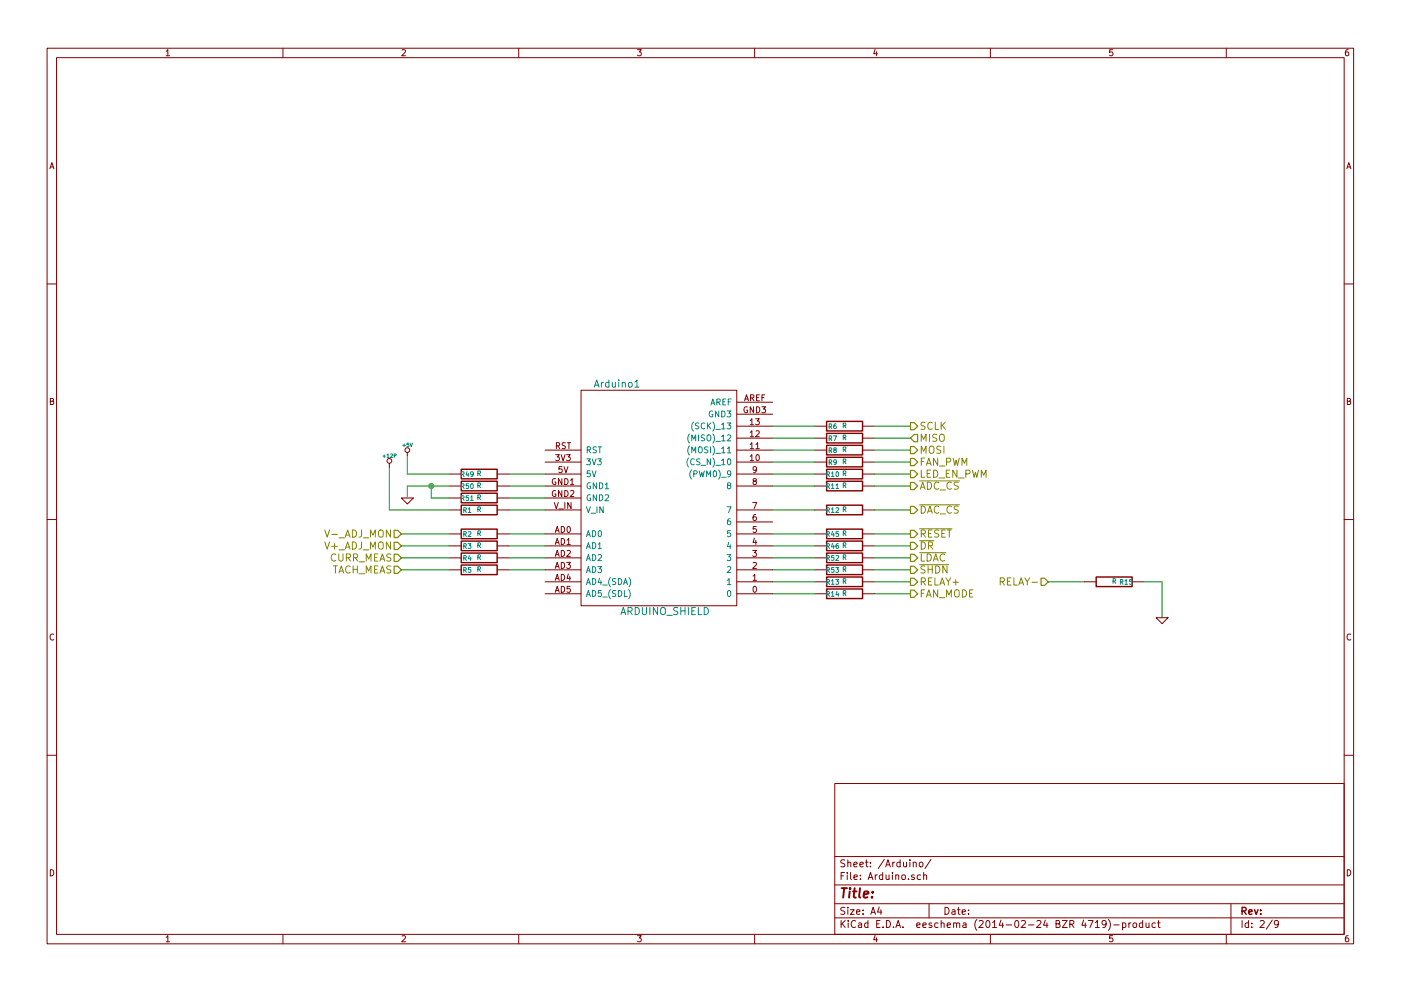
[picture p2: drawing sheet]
<svg xmlns="http://www.w3.org/2000/svg" width="297mm" height="210mm" viewBox="0 0 297 210" stroke-linecap="round" stroke-linejoin="round" font-family="sans-serif">
<g fill="none" stroke="#840000" stroke-width=".21">
<path d="M10 10.2h277v190h-277zM12 12.2h273v186h-273zM35.2 10.9l.4-.4v1.3M35.2 11.8h.8M60 10.2v2M85.2 10.6l.5-.1 .3 .4-.8 .9h.8M110 10.2v2M135.2 10.5h.8l-.5 .5 .3 .1 .2 .2-.1 .4-.2 .1-.5-.1M160 10.2v2M185.5 10.5l-.3 .9h.8M185.9 11v.8M210 10.2v2"/>
<path d="M235.9 10.5h-.6l-.1 .6h.6l.2 .5-.3 .2-.5-.1M260 10.2v2M285.9 10.5l-.4 .1-.2 .2-.1 .8 .3 .2 .4-.1 .1-.4-.1-.2-.4-.1-.3 .3M10.6 35.8l.4-1.3 .4 1.3M10.7 35.4h.6M285.5 35.8l.5-1.3 .4 1.3M285.7 35.4h.6M10 60.2h2M285 60.2h2M10.7 85.1h.5l.1-.5-.6-.1v1.3h.5l.2-.4-.3-.3M82.5 98.3v1M86.4 96v.8"/>
<path d="M115.6 98h7.6M115.6 95.5h7.6M117.8 96.5h.8l-.4 .4 .3 .1v.6l-.1 .1-.6-.1M118 94.6l.6-.1v-.5l-.6-.1v1.3M118.3 94.6l.4 .6M119 96.5l.4 1.2 .4-1.2M119.2 99h-.7v.6h.7v.5l-.2 .2-.5-.2M119.6 99l.4 1.3 .4-1.3M119.9 94h-.6l-.1 .4a.54 .54 0 0 1 .6 .7l-.1 .1-.5-.1M120.1 96.5h.8l-.4 .4 .4 .1v.6l-.2 .1-.6-.1M120.3 93.9h.7M120.6 93.9v1.3"/>
<path d="M123.2 82.8h33v45.7h-33zM156.2 98h7.6M156.2 95.5h7.6M156.2 93h7.6M156.2 90.4h7.6M156.2 87.9h7.6M156.2 85.3h7.6M157.9 85l.4-1.2 .4 1.2M158 84.7h.6M158.4 86.4a.59 .59 0 0 0-.7 .5 .59 .59 0 0 0 .7 .6l.1-.5h-.2M159.1 96.8l.3-.3v1.2M159.1 94.3l.3-.4v1.3"/>
<path d="M159.1 91.7l.3-.3v1.3M159.1 89.2l.3-.4v1.3M159.1 97.7h.7M159.1 95.2h.7M159.1 92.7h.7M159.1 90.1h.7M159.1 84.4l.6-.1 .1-.4-.7-.1v1.2M159.4 84.4l.4 .6M159.8 86.3v1.3l-.7-1.3v1.3M160.2 88.8h.8l-.4 .5 .3 .1v.6l-.1 .1-.6-.1M160.3 94.3l.3-.4v1.3M160.3 91.5l.5-.1 .2 .3-.8 1h.8"/>
<path d="M160.3 95.2h.7M160.4 99.5l-.3 .3-.3-.1-.1-.6 .4-.1 .3 .2-.1 .8-.3 .3h-.2M160.4 96.6l.2-.1a.67 .67 0 0 1 .4 .6 .67 .67 0 0 1-.4 .6l-.3-.4zM160.4 86.3a.64 .64 0 0 1 .7 .6 .64 .64 0 0 1-.7 .7zM160.4 84.3h.4M161 83.8h-.6v1.2h.6M161.5 86.3h.8l-.4 .5 .4 .1v.5l-.2 .2-.6-.2M161.5 84.3h.5M162.2 83.8h-.7v1.2M172.7 98h2.6M172.7 95.5h2.6M172.7 93h2.6"/>
<path d="M172.7 90.4h2.6M182.9 98h2.5M182.9 95.5h2.5M182.9 93h2.5M182.9 90.4h2.5M285.6 85.1h.6l.1-.5-.7-.1v1.3h.6l.2-.4-.3-.3M10 110.2h2M85.1 105.7h2.5l-1.2 1.2zM95.2 118.4h2.6M95.2 115.8h2.6M95.2 113.3h2.6M95.2 108.2h2.6"/>
<path d="M95.2 103.1h2.6M95.2 100.6h2.6M95.2 105.7h2.6M105.4 118.4h2.5M105.4 115.8h2.5M105.4 113.3h2.5M105.4 108.2h2.5M105.4 103.1h2.5M105.4 100.6h2.5M105.4 105.7h2.5M115.6 118.4h7.6M115.6 115.8h7.6"/>
<path d="M115.6 113.3h7.6M115.6 108.2h7.6M115.6 103.1h7.6M115.6 100.6h7.6M115.6 105.7h7.6M117.5 106.6l.4 1.3 .5-1.3M117.7 113l.4-1.3 .5 1.3M117.7 115.5l.4-1.3 .5 1.3M117.7 118.1l.4-1.3 .5 1.3M117.8 101.6a.59 .59 0 0 0-.7 .6 .59 .59 0 0 0 .7 .5l.1-.4h-.3M117.8 104.1a.59 .59 0 0 0-.7 .6 .59 .59 0 0 0 .7 .6l.1-.5h-.3M117.9 112.6h.5"/>
<path d="M117.9 115.1h.5M117.9 117.7h.5M118.5 108h1M119 111.7a.64 .64 0 0 1 .7 .6 .64 .64 0 0 1-.7 .7zM119 114.2a.64 .64 0 0 1 .7 .7 .64 .64 0 0 1-.7 .6zM119 116.8a.64 .64 0 0 1 .7 .6 .64 .64 0 0 1-.7 .7zM119 119.3a.64 .64 0 0 1 .7 .7 .64 .64 0 0 1-.7 .6zM119.1 101.5v1.3l-.7-1.3v1.3M119.1 104.1v1.3l-.7-1.3v1.3M119.7 101.5a.64 .64 0 0 1 .8 .7 .64 .64 0 0 1-.8 .6zM119.7 104.1a.64 .64 0 0 1 .8 .6 .64 .64 0 0 1-.8 .7zM119.8 106.6v1.3"/>
<path d="M120.1 119.3h.8l-.4 .5 .4 .1v.6l-.2 .1-.6-.1M120.2 114.6l.4-.4v1.3M120.2 116.9l.5-.1 .2 .3-.8 1h.8M120.2 115.5h.7M120.3 111.8l.2-.1a.67 .67 0 0 1 .4 .6 .67 .67 0 0 1-.4 .7l-.3-.5zM121 101.9l.3-.4v1.3M121 104.2l.4-.1 .3 .3-.8 1h.8M121 102.8h.7M121.1 106.6v1.3l-.7-1.3v1.3M156.2 118.4h7.6M156.2 115.8h7.6M156.2 113.3h7.6"/>
<path d="M156.2 110.7h7.6M156.2 108.2h7.6M156.2 103.1h7.6M156.2 100.6h7.6M159.6 116.8h.8l-.5 .5 .4 .1v.5l-.2 .2-.5-.2M159.6 106.6h.8l-.5 1.3M159.7 119.4l.4-.1 .3 .4-.8 .9h.8M159.9 102.1l-.2-.3 .1-.2h.5v.3l-.5 .2-.1 .2v.4l.2 .1h.2l.3-.2-.1-.4-.2-.1M159.9 114.2l-.2 .9h.7M160.2 109.2h-.3l-.2 .3v.7l.2 .2 .4-.1-.1-.6-.3-.1-.2 .3M160.2 114.6v.9M160.3 111.7h-.6v.6h.6v.5l-.2 .2-.4-.2"/>
<path d="M172.7 118.4h2.6M172.7 115.8h2.6M172.7 113.3h2.6M172.7 108.2h2.6M172.7 103.1h2.6M172.7 100.6h2.6M182.9 118.4h2.5M182.9 115.8h2.5M182.9 113.3h2.5M182.9 108.2h2.5M182.9 103.1h2.5M182.9 100.6h2.5"/>
<path d="M285 110.2h2M11.4 134.6a.58 .58 0 0 0-.8 .5 .58 .58 0 0 0 .8 .6M95.2 120.9h2.6M105.4 120.9h2.5M115.6 126h7.6M115.6 123.4h7.6M115.6 120.9h7.6M117.7 120.6l.4-1.3 .5 1.3M117.7 123.1l.4-1.2 .5 1.2M117.7 125.7l.4-1.3 .5 1.3M117.9 120.2h.5M117.9 122.8h.5"/>
<path d="M117.9 125.3h.5M119 121.9a.64 .64 0 0 1 .7 .6 .64 .64 0 0 1-.7 .6zM119 124.4a.64 .64 0 0 1 .7 .6 .64 .64 0 0 1-.7 .7zM120.5 121.8l-.3 .9h.8M120.8 122.3v.8M120.9 124.4h-.6l-.1 .6h.7v.5l-.2 .2-.5-.2M156.2 126h7.6M156.2 123.4h7.6M156.2 120.9h7.6M159.7 122.2l.3-.3v1.2M159.7 123.1h.7M159.8 124.5l.1-.1a.67 .67 0 0 1 .5 .6 .67 .67 0 0 1-.5 .7l-.2-.5z"/>
<path d="M172.7 126h2.6M172.7 123.4h2.6M172.7 120.9h2.6M182.9 126h2.5M182.9 123.4h2.5M182.9 120.9h2.5M229.9 123.4h2.5M240 123.4h2.6M245.1 131.1h2.5l-1.2 1.2zM286.4 134.6a.58 .58 0 0 0-.8 .5 .58 .58 0 0 0 .8 .6M10 160.2h2M177 166.2h108v32h-108z"/>
<path d="M285 160.2h2M10.7 184.5a.65 .65 0 0 1 .7 .7 .65 .65 0 0 1-.7 .6zM35.2 198.9l.4-.4v1.3M35.2 199.8h.8M60 198.2v2M85.2 198.6l.5-.1 .3 .4-.8 .9h.8M110 198.2v2M135.2 198.5h.8l-.5 .5 .3 .1 .2 .2-.1 .4-.2 .1-.5-.1M160 198.2v2M177 194.7h108M177 191.7h108M177 187.8h108"/>
<path d="M177 181.7h108M178.3 195.3v1.5M178.3 185.8h.5M178.5 195.9l.7 .9M179 185.1h-.7v1.5M179.1 192.6l-.6-.1-.2 .3v.3l.7 .3v.5l-.2 .1-.5-.1M179.1 182.5l-.6-.1-.2 .3v.3l.7 .4v.4l-.2 .1-.5-.1M179.2 195.3l-.9 .9M179.6 185.1v.2M179.6 185.6v1M179.8 192.5v.2M179.8 183.1l.2-.2 .3 .1 .1 .9"/>
<path d="M179.8 182.4v1.5M179.8 193v1M179.8 195.3v.1M179.8 195.8v1M180.3 193h.8l-.8 1h.8M180.3 185.1v1.3l.2 .2M181 183.4l.7-.1v-.3l-.4-.1-.3 .2 .1 .7h.6M181.1 186.1l.7-.1-.1-.3-.4-.1-.2 .2v.7h.6M181.4 195.4a.71 .71 0 0 0-1 .5 .71 .71 0 0 0 .7 .9l.3-.1M181.6 193.5l.7-.1v-.3l-.5-.1-.2 .2 .1 .7h.6M182 195.9h.6l.1 .9M182.3 183.4l.7-.1v-.3l-.5-.1-.2 .2 .1 .7h.6"/>
<path d="M182.4 186.5v.1M182.4 185.7v.1M182.7 196.2l-.7 .2 .2 .4 .5-.1M183 193.9v.1M183 193.1v.1M183.5 182.9h.5M183.7 182.4v1.3l.3 .2M184 195.9l-.4-.1-.3 .3 .1 .6 .2 .1 .4-.1M184 195.3v1.5M184.1 186.6l.5-1.5 .5 1.5M184.2 186.2h.7M184.6 183.8v.1"/>
<path d="M184.6 183v.1M184.6 194l.5-1.5 .5 1.5M184.8 193.6h.7M185.5 198.4l-.3 1h.8M185.6 185.6v1M185.9 199v.8M185.9 196h.5M186 185.6l-.4 .3M186.4 192.4l-.3 1.1h.9M186.6 195.3h-.7v1.5h.7M186.8 193v1M187.1 185.7l-.4-.1-.3 .3 .1 .6 .2 .1 .4-.1"/>
<path d="M187.1 185.1v1.5M187.2 196.7v.1M187.5 182.3l-1.3 2M187.8 183.9l.5-1.5 .5 1.5M187.9 185.6v.9l.4 .1 .2-.1M187.9 183.5h.7M187.9 195.3a.76 .76 0 0 1 .9 .7 .76 .76 0 0 1-.9 .8zM188.5 185.6v1M189.2 185.1v.2M189.2 185.6v1M189.3 182.9v1M189.4 196.7v.1"/>
<path d="M189.7 182.9l-.4 .3M189.9 185.7l.2-.1 .4 .1 .1 .9M189.9 185.6v1M189.9 196.8l.5-1.5 .5 1.5M190.1 196.4h.7M190.9 183l-.5-.1-.3 .3 .1 .6 .2 .1 .5-.1M190.9 182.4v1.5M191.3 185.7l.2-.1 .4 .1 .1 .6-.2 .2-.3 .1-.2-.1zM191.4 196.7v.1M191.6 182.9v.9l.4 .1 .2-.1M192.2 182.9v1M192.6 186.5v.1"/>
<path d="M192.9 182.4v.2M192.9 182.9v1M193.6 183.1l.2-.2 .4 .1 .1 .9M193.6 182.9v1M193.8 185.7l-.3-.1-.3 .2 .1 .2 .5 .2v.3h-.6M194.4 196.3l.7-.1-.1-.3-.4-.1-.2 .2v.7h.6M195 183.1l.2-.2 .4 .2 .1 .5-.1 .2-.4 .1-.2-.1zM195.2 185.7l-.5-.1-.2 .3v.6l.2 .1 .5-.1M195.7 196.3l.7-.1-.1-.3-.4-.1-.2 .2v.7h.6M195.8 185.7l.2-.1 .4 .1 .1 .9M195.8 185.1v1.5M197 191.7v3"/>
<path d="M197.4 182.3l-1.3 2M197.5 195.9l-.3-.1-.2 .2v.2l.5 .2v.3h-.5M198.9 195.9l-.4-.1-.3 .3v.6l.3 .1 .4-.1M199.5 195.9l.2-.1 .4 .1 .1 .9M199.5 195.3v1.5M200.4 192.5a.76 .76 0 0 1 .8 .8 .76 .76 0 0 1-.8 .7zM200.8 196.3l.7-.1v-.3l-.5-.1-.2 .2 .1 .7h.6M201.9 193.1h.5l.1 .9M202.2 195.9l.2-.1 .4 .1v.9M202.2 195.8v1M202.5 193.4l-.7 .2 .2 .4 .5-.1M202.8 196l.2-.2 .4 .1 .1 .9"/>
<path d="M203 193h.6M203.2 192.5v1.3l.4 .2M204 193.5l.7-.1-.1-.3-.4-.1-.2 .2 .1 .7h.5M204.2 195.9h.6v.9M204.8 196.2l-.7 .2 .2 .4 .5-.1M205.4 193.9v.1M205.4 193.1v.1M207.1 195.1a1.71 1.71 0 0 0 0 2.3M207.6 195.4l.6-.1 .3 .4-1 1.1h1M209.2 195.4l.2-.1a.8 .8 0 0 1 .5 .7 .8 .8 0 0 1-.5 .8l-.4-.6zM210 198.2v2M210.4 195.7l.5-.4v1.5"/>
<path d="M210.4 196.8h.9M212.2 195.2l-.3 1.1h.9M212.6 195.8v1M213.4 196.2h1.1M215.3 195.4l.2-.1a.8 .8 0 0 1 .5 .7 .8 .8 0 0 1-.5 .8l-.4-.6zM216.6 195.4l.5-.1 .3 .4-.9 1.1h.9M218.1 196.2h1.1M219.8 195.4l.6-.1 .3 .4-.9 1.1h.9M221.6 195.2l-.3 1.1h.9M222 195.8v1M223.9 196l.7-.1v-.5l-.2-.1h-.5v1.5h.6l.2-.1 .1-.4-.4-.3M225.2 195.3h1.1l-1.1 1.5h1.1"/>
<path d="M226.8 196.1l.7-.1 .2-.2-.1-.4-.2-.1h-.6v1.5M227.2 196.1l.5 .7M229.7 195.2l-.3 1.1h.9M230.1 195.8v1M230.7 195.3h1l-.6 1.5M232.2 195.7l.5-.4v1.5M232.2 196.8h.9M234.5 195.9l-.3 .3h-.3l-.2-.3v-.3l.2-.3h.3l.3 .3a1.01 1.01 0 0 1-.4 1.2h-.3M235 195.1a1.71 1.71 0 0 1 0 2.3M235.9 198.5h-.6l-.1 .6h.6l.2 .5-.3 .2-.5-.1M236.1 196.2h1.2M238 195.9l.4-.1 .3 .3-.1 .6h-.6"/>
<path d="M238 195.8v1.5M239.3 195.8v1M239.8 195.8l-.5 .3M240.3 195.9l.2-.1 .4 .1 .1 .6-.1 .2-.4 .1-.2-.1zM242.3 195.9l-.5-.1-.2 .3v.6l.2 .1 .5-.1M242.3 195.3v1.5M243 195.8l.1 .9 .3 .1 .2-.1M243.6 195.8v1M245 195.9l-.5-.1-.3 .3 .1 .6 .2 .1 .5-.1M245.4 195.8h.6M245.6 195.3v1.3l.4 .2M260 198.2v2"/>
<path d="M261 191.7v6.5M263.3 195.3v1.5M264.7 195.9l-.4-.1-.3 .3 .1 .6 .2 .1 .4-.1M264.7 195.3v1.5M265.4 196.7v.1M265.4 195.9v.1M267.2 195.4l.6-.1 .2 .4-.9 1.1h.9M269.7 195.2l-1.2 1.9M271 195.9l-.2 .3h-.3l-.3-.3v-.3l.3-.3h.3l.2 .3a1.01 1.01 0 0 1-.4 1.2h-.3M285.6 184.5a.65 .65 0 0 1 .8 .7 .65 .65 0 0 1-.8 .6zM285.9 198.5l-.4 .1-.2 .2-.1 .8 .3 .2 .4-.1 .1-.4-.1-.2-.4-.1-.3 .3"/>
<circle cx="82.6" cy="97.8" r=".51"/>
<circle cx="86.4" cy="95.5" r=".51"/>
</g>
<g fill="none" stroke="#840000" stroke-width=".3">
<path d="M97.8 99.6h7.6v2h-7.6zM175.3 97h7.6v2.1h-7.6zM175.3 94.5h7.6v2h-7.6zM175.3 91.9h7.6v2.1h-7.6zM175.3 89.4h7.6v2h-7.6zM175.3 99.6h7.6v2h-7.6zM97.8 119.9h7.6v2h-7.6zM97.8 117.3h7.6v2.1h-7.6zM97.8 114.8h7.6v2h-7.6zM97.8 112.3h7.6v2h-7.6zM97.8 107.2h7.6v2h-7.6zM97.8 104.6h7.6v2.1h-7.6z"/>
<path d="M97.8 102.1h7.6v2h-7.6zM175.3 107.2h7.6v2h-7.6zM175.3 102.1h7.6v2h-7.6zM175.3 112.3h7.6v2h-7.6zM175.3 114.8h7.6v2h-7.6zM175.3 119.9h7.6v2h-7.6zM175.3 117.3h7.6v2.1h-7.6zM175.3 122.4h7.6v2.1h-7.6zM175.3 125h7.6v2h-7.6zM232.4 122.4h7.6v2.1h-7.6zM263.3 193.3l.8-.1 .1-.2-.1-.3-.2-.2h-.6v1.5M263.7 193.3l.5 .7"/>
<path d="M264.8 193.5l.7-.1-.1-.3-.4-.1-.2 .2v.7h.6M266 193l.3 1 .4-1M267.3 193.9v.1M267.3 193.1v.1"/>
</g>
<path d="M178.4 188.4h1.2M179 188.4l-.2 2M180.2 189.1l-.2 1.3M180.2 188.4v.2l.1-.1-.1-.1v.2M180.8 189.1h.8M181.2 188.4l-.2 1.8 .1 .1 .4 .1M182.3 188.4l-.2 1.8 .3 .2M183.1 189.8l1-.2v-.4h-.8l-.2 1 .2 .2 .6-.1M184.9 190.3v.1M185 189.2v.2l-.1-.1 .1-.1v.2" fill="none" stroke="#840000" stroke-width=".41"/>
<g fill="none" stroke="#848400" stroke-width=".21">
<path d="M195.3 96.2v-1.5l.5 1.1 .5-1.1v1.5M195.3 93.6v-1.5l.5 1.1 .5-1.1v1.5M195.3 99.7v1.6h.8M195.3 97.9h.5M196.1 97.2h-.8v1.5M196.1 89.7l-.5-.1-.4 .3 .2 .3 .7 .3v.5l-.3 .1-.6-.1M196.4 98.7l.5-1.5 .5 1.5M196.5 98.3h.8M197.1 94.9a.5 .5 0 0 1 .6-.2 .5 .5 0 0 1 .3 .5v.8l-.3 .2a.53 .53 0 0 1-.7-.5zM197.1 92.1v1.5M197.3 99.7h-.7v1.6h.7M197.7 89.7a.72 .72 0 0 0-1.1 .5 .72 .72 0 0 0 .8 .9l.3-.1"/>
<path d="M197.9 99.7a.77 .77 0 0 1 .9 .8 .77 .77 0 0 1-.9 .8zM198.3 89.6v1.5h.7M198.6 92.2l-.6-.1-.2 .2v.4l.7 .3 .1 .4-.3 .2h-.6M198.8 97.2v1.5l-.9-1.5v1.5M199.2 98.9h1.1M199.3 92.3a.5 .5 0 0 1 .5-.2 .5 .5 0 0 1 .4 .5v.8l-.4 .2a.53 .53 0 0 1-.6-.5zM199.5 94.7h-.6l-.3 .3 .2 .3 .6 .3v.4l-.2 .2-.6-.1M199.5 89.6v1.5M199.8 90.2l.6 .9M200.1 94.7v1.5M200.4 89.6l-.9 .8M200.7 98l.7-.1 .2-.2-.1-.3-.2-.2h-.6v1.5"/>
<path d="M201.4 99.7h-.8v1.6h.8M202.1 97.2l.3 1.5 .3-1.1 .3 1.1 .4-1.5M202.9 99.7v1.6l-.9-1.6v1.6M204 98.7v-1.5l.5 1.1 .5-1.1v1.5M206.2 99.7l.3 1.6 .3-1.1 .3 1.1 .4-1.6M68.9 115l.5 1.5 .5-1.5M68.9 112.4l.5 1.6 .5-1.6M70.4 115.9h1.1M70.4 113.4h1.1M70.9 115.3v1.2M71.2 117.7a.72 .72 0 0 0-1 .5 .72 .72 0 0 0 .7 .8l.3-.1M71.8 117.5v1.3l.3 .2h.3l.3-.2v-1.3"/>
<path d="M71.9 116.7h1.2M71.9 114.1h1.2M73.2 116.5l.5-1.5 .5 1.5M73.2 114l.5-1.6 .5 1.6M73.3 116.1h.8M73.3 113.5h.8M73.4 118.3h.8l.1-.3-.1-.3-.2-.2h-.6v1.5M73.8 118.3l.5 .7M74.7 115a.77 .77 0 0 1 .9 .7 .77 .77 0 0 1-.9 .8zM74.7 112.4a.77 .77 0 0 1 .9 .8 .77 .77 0 0 1-.9 .8zM75 118.3h.7l.1-.3v-.3l-.3-.2h-.5v1.5M75.3 118.3l.5 .7"/>
<path d="M76.1 119.2h1.2M76.7 115l-.1 1.3-.5 .2M76.7 112.4l-.1 1.4-.5 .2M77 116.7h1.2M77 114.1h1.2M77.6 119v-1.5l.6 1.1 .5-1.1v1.5M78.6 116.5v-1.5l.5 1.1 .5-1.1v1.5M78.6 114v-1.6l.5 1.1 .5-1.1v1.6M79.4 118.3h.5M80.1 117.5h-.7v1.5h.7M80.3 115.2a.5 .5 0 0 1 .6-.2 .5 .5 0 0 1 .4 .5l-.1 .8-.3 .2a.53 .53 0 0 1-.7-.5zM80.3 112.7a.5 .5 0 0 1 .6-.3 .5 .5 0 0 1 .4 .5l-.1 .9-.3 .2a.53 .53 0 0 1-.7-.5z"/>
<path d="M80.6 119l.5-1.5 .5 1.5M80.7 118.6h.7M82.8 115v1.5l-.9-1.5v1.5M82.8 112.4v1.6l-.9-1.6v1.6M82.9 117.6l-.6-.1-.2 .2v.4l.6 .3 .2 .4-.3 .2h-.6M195 107.1h8.5M195 102h8.5M195 112.2h6.9M195 114.7h3M195 117.3h5.6M195 119.8h6.1M195.1 103.8l.5-1.5 .5 1.5"/>
<path d="M195.2 103.4h.8M195.3 107.4a.77 .77 0 0 1 .9 .7 .77 .77 0 0 1-.9 .8zM195.3 113.3l.8-.1 .1-.3-.1-.3-.2-.2h-.6v1.6M195.3 115a.77 .77 0 0 1 .9 .7 .77 .77 0 0 1-.9 .8zM195.3 117.5v1.5h.8M195.7 113.3l.5 .7M196.6 117.5a.77 .77 0 0 1 .9 .8 .77 .77 0 0 1-.9 .7zM196.6 100.5h.5M196.6 102.3a.77 .77 0 0 1 .9 .7 .77 .77 0 0 1-.9 .8zM196.6 108.9l.6-1.5 .5 1.5M196.8 108.5h.7M196.8 115.8l.8-.1 .1-.2v-.4l-.3-.1h-.6v1.5"/>
<path d="M196.8 113.2h.6M197.2 115.8l.5 .7M197.6 112.4h-.8v1.6h.8M197.9 119l.5-1.5 .5 1.5M198 118.6h.8M199 107.5a.72 .72 0 0 0-1 .5 .72 .72 0 0 0 .7 .9l.3-.2M199 102.4a.72 .72 0 0 0-1 .5 .72 .72 0 0 0 .7 .9l.3-.1M199 112.5l-.5-.1-.4 .3 .2 .4 .7 .3v.4l-.3 .2-.6-.1M199.1 101.4h1.2M199.3 109h1.2M199.3 104h1.2M199.7 113.2h.5"/>
<path d="M200.3 117.7a.72 .72 0 0 0-1 .5 .72 .72 0 0 0 .7 .8l.3-.1M200.4 112.4h-.7v1.6h.7M200.6 100.5h.5M200.8 112.4h.9M201.3 112.4v1.6M201.7 107.5a.72 .72 0 0 0-1 .5 .72 .72 0 0 0 .7 .9l.3-.2M201.7 102.4a.72 .72 0 0 0-1 .5 .72 .72 0 0 0 .7 .9l.3-.1M203.2 107.4h-.6l-.3 .3 .1 .3 .7 .3v.4l-.2 .2-.6-.1M203.2 102.4l-.6-.1-.3 .3 .1 .3 .7 .3v.5l-.2 .1-.6-.1M203.3 101.4h1.1M204.8 100.6l.7-.1 .2-.3-.1-.3-.2-.2h-.6v1.6M208.1 101.3v-1.6l.5 1.1 .5-1.1v1.6"/>
<path d="M70.7 120.1h.9M71.1 120.1v1.5M71.9 121.6l.5-1.5 .5 1.5M72 121.2h.7M74.2 120.2a.72 .72 0 0 0-1 .5 .72 .72 0 0 0 .7 .9l.3-.2M74.9 120.1v1.5M74.9 120.8h.9M75.8 120.1v1.5M76.1 121.7h1.2M77.6 121.6v-1.5l.6 1.1 .5-1.1v1.5M79.4 120.8h.5M80.1 120.1h-.7v1.5h.7"/>
<path d="M80.6 121.6l.5-1.5 .5 1.5M80.7 121.2h.7M82.9 120.1h-.6l-.3 .3 .1 .3 .7 .3v.4l-.2 .2-.6-.1M195.3 123.4l.8-.1 .1-.2-.1-.3-.2-.2h-.6v1.5M195.3 125.9h.5M195.7 123.4l.5 .7M196.1 125.1h-.8v1.6M196.1 120.1h-.5l-.4 .3 .2 .3 .7 .3v.4l-.3 .2-.6-.1M196.4 126.7l.5-1.6 .5 1.6M196.5 126.2h.8M196.8 120.8h.9M196.8 120.1v1.5"/>
<path d="M196.8 123.3h.6M197.6 122.6h-.8v1.5h.8M197.7 120.1v1.5M198.2 122.6v1.5h.8M198.4 120.1a.77 .77 0 0 1 .9 .7 .77 .77 0 0 1-.9 .8zM198.8 125.1v1.6l-.9-1.6v1.6M199.2 126.8h1.1M199.3 124.1l.5-1.5 .5 1.5M199.4 123.7h.7M200.6 122.6l.5 .8 .5-.8M200.7 126.7v-1.6l.5 1.1 .5-1.1v1.6M200.8 120.1v1.5l-.9-1.5v1.5"/>
<path d="M201.1 123.4v.7M202.1 123.5h1.1M202.4 125.4a.5 .5 0 0 1 .6-.3 .5 .5 0 0 1 .4 .5l-.1 .9-.3 .2a.53 .53 0 0 1-.6-.5zM202.6 123v1.1M204 125.1a.77 .77 0 0 1 .9 .8 .77 .77 0 0 1-.9 .8zM205.6 125.9h.5M206.3 125.1h-.7v1.6h.7M212.1 123.4l.7-.1 .2-.2-.1-.3-.3-.2h-.5v1.5M212.4 123.4l.6 .7M213.6 123.3h.5M214.3 122.6h-.7v1.5h.7M215 122.6v1.5h.7"/>
<path d="M216 124.1l.5-1.5 .5 1.5M216.1 123.7h.8M217.3 122.6l.5 .8 .5-.8M217.8 123.4v.7M218.8 123.5h1.2"/>
</g>
<g fill="none" stroke="#848400" stroke-width=".25">
<path d="M193 94.7h.8l.8 .8-.8 .8h-.8zM193 89.7h.8l.8 .7-.8 .8h-.8zM193 99.8h.8l.8 .8-.8 .7h-.8zM193 97.3h.8l.8 .7-.8 .8h-.8zM193.8 92.2h.8v1.5h-.8l-.8-.7zM83.6 117.6h.7l.8 .8-.8 .7h-.7zM83.6 115.1h.7l.8 .7-.8 .8h-.7zM83.6 112.5h.7l.8 .8-.8 .7h-.7zM193 107.4h.8l.8 .8-.8 .8h-.8zM193 102.4h.8l.8 .7-.8 .8h-.8zM193 112.5h.8l.8 .8-.8 .7h-.8zM193 115.1h.8l.8 .7-.8 .8h-.8z"/>
<path d="M193 117.6h.8l.8 .8-.8 .7h-.8zM83.6 120.1h.7l.8 .8-.8 .8h-.7zM193 122.7h.8l.8 .7-.8 .8h-.8zM193 125.2h.8l.8 .8-.8 .7h-.8zM193 120.1h.8l.8 .8-.8 .8h-.8zM220.7 122.7h.8l.7 .7-.7 .8h-.8z"/>
</g>
<g fill="none" stroke="#008484" stroke-width=".21">
<path d="M81.2 96.8h.5M81.5 96.5v.6M82.1 96.5l.2-.2v.8M82.1 97.1h.4M82.8 96.4l.4-.1v.2l-.4 .6h.4M83.6 96.7h.3l.1-.3-.4-.1v.8M85.4 94.5h.6M85.7 94.2v.6M86.7 94h-.4v.4l.3-.1 .1 .3-.1 .2-.3-.1M86.9 94l.3 .8 .3-.8M124.4 97.4h.8l-.5 .4 .4 .1v.6l-.2 .1-.5-.1M124.5 95.5l.6-.1 .1-.5-.7-.1v1.3"/>
<path d="M124.8 95.5l.4 .6M125.1 99.9h-.6v.6h.6v.5l-.2 .2-.4-.2M125.6 99.9l.4 1.3 .4-1.3M125.6 97.4l.4 1.2 .4-1.2M126 82.1l.5-1.5 .5 1.5M126.1 81.7h.8M126.4 94.9h-.6v.4a.54 .54 0 0 1 .6 .7l-.2 .1-.5-.1M126.7 97.4h.8l-.4 .4 .3 .1v.6l-.1 .1-.6-.1M126.8 94.8h.7M127.2 94.8v1.3M127.5 81.1v1M127.9 81.1l-.4 .3"/>
<path d="M129.1 81.2l-.4-.1-.3 .3 .1 .7h.6M129.1 80.6v1.5M129.8 81.1l.1 1h.4l.2-.1M130.5 81.1v1M131.2 80.6v.2M131.2 81.1v1M131.9 81.3l.1-.1a.36 .36 0 0 1 .6 .2v.7M131.9 81.1v1M133.3 81.3l.2-.2 .5 .2v.6l-.1 .2h-.4l-.2-.1zM134.6 81l.5-.4v1.5M134.6 82.1h.9M146 97.1a1.51 1.51 0 0 0 0 2"/>
<path d="M146.2 94.6a1.51 1.51 0 0 0 0 2M146.2 92.1a1.51 1.51 0 0 0 0 1.9M146.6 99.7a1.51 1.51 0 0 0 0 1.9M146.7 96.1v-1.3l.4 .9 .4-.9v1.3M146.7 93.5v-1.2l.4 .9 .4-.9v1.2M147 89.5a1.51 1.51 0 0 0 0 2M147.2 97.5a.56 .56 0 0 0-.8 .5 .56 .56 0 0 0 .8 .5M148.1 95l.2-.2 .4 .1 .2 .8a.42 .42 0 0 1-.2 .3 .42 .42 0 0 1-.5 0l-.1-.3zM148.1 92.3v1.2M148.2 89.8h-.7v.4a.54 .54 0 0 1 .6 .7l-.2 .1-.5-.1M148.2 99.9l.3 1.3 .3-1 .2 1 .3-1.3M148.4 97.4h-.6v.4a.54 .54 0 0 1 .6 .7l-.2 .1-.5-.1"/>
<path d="M148.7 98.7h.9M149.4 92.3h-.6l-.1 .5a.54 .54 0 0 1 .6 .6l-.2 .1h-.4M149.4 89.8a.56 .56 0 0 0-.7 .6 .56 .56 0 0 0 .7 .5M149.9 92.5l.3-.2h.3l.2 .8a.42 .42 0 0 1-.2 .4 .42 .42 0 0 1-.4 0l-.2-.4zM150 89.7v1.3M150.1 94.9h-.6l-.1 .4a.54 .54 0 0 1 .6 .7l-.1 .1-.5-.1M150.2 90.3l.5 .7M150.6 97.4v1.2l-.7-1.2v1.2M150.6 94.8v1.3M150.7 89.7l-.7 .7M150.7 85.9l.4-1.2 .5 1.2M150.9 85.5h.5"/>
<path d="M151.1 87.2a.59 .59 0 0 0-.7 .6 .59 .59 0 0 0 .7 .6v-.5h-.2M151.1 97.1a1.51 1.51 0 0 1 0 2M151.1 94.6a1.51 1.51 0 0 1 0 2M151.1 92.1a1.51 1.51 0 0 1 0 1.9M151.1 89.5a1.51 1.51 0 0 1 0 2M151.3 100l.2-.1a.67 .67 0 0 1 .4 .6 .67 .67 0 0 1-.4 .7l-.3-.5zM151.8 98.7h1M151.8 96.2h1M151.8 93.6h1M151.8 91.1h1M152 85.3l.6-.1 .1-.4-.7-.1v1.2M152.3 85.3l.4 .6"/>
<path d="M152.3 99.7a1.51 1.51 0 0 1 0 1.9M152.4 87.2v1.3l-.7-1.3v1.3M153 97.7l.4-.3v1.2M153 95.2l.4-.4v1.3M153 92.6l.4-.3v1.2M153 90.1l.4-.4v1.3M153 87.2a.64 .64 0 0 1 .7 .6 .64 .64 0 0 1-.7 .7zM153 98.6h.7M153 96.1h.7M153 93.5h.7M153 91h.7M153.3 85.2h.4"/>
<path d="M153.9 84.7h-.6v1.2h.6M154.2 89.7h.7l-.4 .5 .4 .1v.6l-.2 .1-.5-.1M154.2 87.2h.7l-.4 .5 .4 .1v.5l-.2 .2-.5-.2M154.2 95.2l.4-.4v1.3M154.2 92.4l.5-.1 .2 .3-.7 .9h.7M154.2 96.1h.7M154.3 97.5l.2-.1a.67 .67 0 0 1 .5 .6 .67 .67 0 0 1-.5 .6l-.3-.5zM154.4 85.2h.4M155 84.7h-.6v1.2M175.8 98.1l.5-.1v-.4h-.5v1M175.8 95.5h.5v-.4l-.5-.1v1M175.8 93h.5v-.5h-.5v1"/>
<path d="M175.8 90.5l.5-.1v-.4l-.5-.1v1.1M176 98.1l.4 .5M176 95.5l.4 .5M176 93l.4 .5M176 90.5l.4 .5M176.7 92.5h.7l-.5 1M176.9 95.4l-.1-.1v-.2h.4l.1 .2-.5 .4 .1 .3 .4-.1v-.4l-.2-.1M177.2 89.9l-.3 .1-.1 .7 .1 .3 .4-.1-.1-.5-.3-.1-.1 .2M177.3 98l-.2 .2-.3-.1v-.5h.3l.2 .2v.5l-.5 .3M178.8 97.9h.5v-.5h-.5v1M178.8 95.4l.5-.1v-.4l-.5-.1v1.1M178.8 92.8h.5v-.5h-.5v1"/>
<path d="M178.8 90.3l.5-.1v-.4h-.5v1M179 97.9l.3 .5M179 95.4l.3 .5M179 92.8l.3 .5M179 90.3l.3 .5M97.8 105.7h.5v-.5h-.5v1M97.8 103.2l.5-.1v-.4l-.5-.1v1.1M97.8 100.6h.5v-.5h-.5v1M98.1 105.7l.3 .5M98.1 103.2l.3 .5M98.1 100.6l.3 .5M98.3 118.4h.5v-.5h-.5v1"/>
<path d="M98.3 115.9l.5-.1v-.4l-.5-.1v1.1M98.3 113.3h.5v-.5h-.5v1M98.3 108.2h.5v-.4l-.5-.1v1M98.6 118.4l.3 .5M98.6 115.9l.3 .5M98.6 113.3l.3 .5M98.6 108.2l.3 .5M99 100l-.2 .8h.6M99.2 115.3h.6l-.3 .4 .3 .1v.5h-.6M99.3 112.9l.4-.1 .1 .3-.6 .7h.6M99.3 108l.3-.3v1M99.3 108.7h.5"/>
<path d="M99.3 100.4v.7M99.3 105.2h-.4l-.1 .5 .5-.1v.5h-.5M99.3 102.6h-.4l-.1 .5h.5v.5h-.5M99.5 117.8l-.2 .8h.6M99.8 105.5l.3-.3v1M99.8 118.2v.7M99.8 106.2h.5M99.8 102.7l.2-.1a.49 .49 0 0 1 .4 .6 .49 .49 0 0 1-.5 .4l-.1-.3zM100.3 100.5l-.1 .2h-.4v-.6h.4l.1 .2v.6l-.5 .2M101.3 118.2h.5v-.5h-.5v1M101.3 115.7l.5-.1v-.4h-.5v1M101.3 113.2l.5-.1v-.4l-.5-.1v1"/>
<path d="M101.3 108.1l.5-.1v-.4l-.5-.1v1.1M101.3 105.5h.5v-.5h-.5v1M101.3 103l.5-.1v-.4h-.5v1M101.3 100.5l.5-.1v-.4l-.5-.1v1M101.5 118.2l.4 .5M101.5 115.7l.4 .5M101.5 113.2l.4 .4M101.5 108.1l.4 .5M101.5 105.5l.4 .5M101.5 103l.4 .5M101.5 100.5l.4 .4M124.3 113.9l.4-1.3 .5 1.3"/>
<path d="M124.3 116.4l.4-1.3 .5 1.3M124.3 118.9l.4-1.2 .5 1.2M124.3 107.5l.4 1.3 .5-1.3M124.5 113.5h.5M124.5 116h.5M124.5 118.6h.5M125.2 102.5a.59 .59 0 0 0-.7 .6 .59 .59 0 0 0 .7 .5v-.5h-.2M125.2 105a.59 .59 0 0 0-.7 .6 .59 .59 0 0 0 .7 .6v-.5h-.2M125.3 108.9h1M125.6 112.6a.64 .64 0 0 1 .7 .6 .64 .64 0 0 1-.7 .7zM125.6 115.1a.64 .64 0 0 1 .7 .7 .64 .64 0 0 1-.7 .6zM125.6 117.7a.64 .64 0 0 1 .7 .6 .64 .64 0 0 1-.7 .6z"/>
<path d="M126.5 102.4v1.3l-.7-1.3v1.3M126.5 105v1.2l-.7-1.2v1.2M126.6 107.5v1.3M126.8 115.5l.4-.4v1.3M126.8 117.8l.5-.1 .2 .3-.8 .9h.8M126.8 116.4h.7M126.9 112.7l.2-.1a.67 .67 0 0 1 .5 .6 .67 .67 0 0 1-.5 .7l-.3-.5zM127.1 102.4a.64 .64 0 0 1 .7 .7 .64 .64 0 0 1-.7 .6zM127.1 105a.64 .64 0 0 1 .7 .6 .64 .64 0 0 1-.7 .6zM127.9 107.5v1.3l-.7-1.3v1.3M128.3 102.8l.4-.4v1.3M128.3 105.1l.5-.1 .2 .3-.8 .9h.8"/>
<path d="M128.3 103.7h.7M147.1 100.6l.6-.1 .1-.5-.7-.1v1.3M149.8 101.2v-1.3l.4 .9 .4-.9v1.3M153 101.3h1M154.2 117.7h.7l-.4 .5 .4 .1v.5l-.2 .1-.5-.1M154.2 107.5h.8l-.5 1.3M154.5 103l-.3-.3 .1-.2h.6v.3l-.6 .2-.1 .2 .1 .4 .2 .1h.2l.2-.3v-.3l-.2-.1M154.5 115.1l-.3 .9h.8M154.8 110.1h-.3l-.2 .3-.1 .7 .3 .2 .4-.1-.1-.6-.3-.1-.3 .3M154.8 115.5v.9M154.9 112.6h-.6l-.1 .6h.7v.5l-.2 .2-.5-.2M154.9 100.4l-.2 .3-.4-.1v-.6l.4-.1 .2 .2v.8l-.3 .3h-.3"/>
<path d="M175.3 108.2h.5v-.4l-.5-.1v1M175.3 100.6h.5v-.5h-.5v1M175.3 103.2l.5-.1v-.4l-.5-.1v1.1M175.3 113.3h.5v-.5h-.5v1M175.3 115.9l.5-.1v-.4l-.5-.1v1.1M175.3 118.4h.5v-.5h-.5v1M175.5 108.2l.4 .5M175.5 100.6l.4 .5M175.5 103.2l.4 .5M175.5 113.3l.4 .5M175.5 115.9l.4 .5M175.5 118.4l.4 .5"/>
<path d="M176.3 108l.3-.3v1M176.3 100.4l.3-.3v1M176.3 102.9l.3-.3v1.1M176.3 103.7h.5M176.3 108.7h.5M176.3 101.1h.5M176.5 112.7l-.2 .8h.6M176.5 115.3l-.2 .7h.6M176.8 113.1v.7M176.8 115.7v.7M176.8 117.9h-.5v.5l.5-.1v.5h-.5M177.2 107.8l.4-.1 .2 .3-.6 .7h.6"/>
<path d="M177.2 102.9l.3-.3v1.1M177.2 118l.4-.1 .2 .3-.6 .7h.6M177.2 103.7h.6M177.3 100.2l.2-.1a.49 .49 0 0 1 .3 .5 .49 .49 0 0 1-.4 .5l-.2-.4zM177.7 115.3l-.3 .1-.2 .7 .2 .3 .4-.1-.1-.5-.3-.1-.2 .2M177.8 112.8h-.5l-.1 .5 .5-.1 .1 .5h-.6M178.8 108.1l.5-.1v-.4l-.5-.1v1.1M178.8 100.5l.5-.1v-.4l-.5-.1v1M178.8 103l.5-.1v-.4h-.5v1M178.8 113.2l.5-.1v-.4l-.5-.1v1M178.8 115.7l.5-.1v-.4h-.5v1M178.8 118.2h.5v-.5h-.5v1"/>
<path d="M179 108.1l.3 .5M179 100.5l.3 .4M179 103l.3 .5M179 113.2l.3 .4M179 115.7l.3 .5M179 118.2l.3 .5M98.3 120.9h.5v-.4l-.5-.1v1M98.6 120.9l.3 .5M99.8 120.4h-.5v.5l.5-.1v.5h-.5M101.3 120.8l.5-.1v-.4l-.5-.1v1.1M101.5 120.8l.4 .5M124.3 121.5l.4-1.3 .5 1.3"/>
<path d="M124.3 124l.4-1.2 .5 1.2M124.3 126.6l.4-1.3 .5 1.3M124.5 121.1h.5M124.5 123.6h.5M124.5 126.2h.5M125.6 120.2a.64 .64 0 0 1 .7 .6 .64 .64 0 0 1-.7 .7zM125.6 122.8a.64 .64 0 0 1 .7 .6 .64 .64 0 0 1-.7 .6zM125.6 125.3a.64 .64 0 0 1 .7 .6 .64 .64 0 0 1-.7 .7zM126.7 120.2h.8l-.4 .5 .4 .1v.6l-.2 .1-.6-.1M127.1 122.7l-.3 .9h.8M127.4 123.2v.8M127.5 125.3h-.6l-.1 .6h.7v.5l-.2 .2-.5-.2"/>
<path d="M127.8 124.1h1M127.8 126.7h1M129.4 122.5a1.51 1.51 0 0 0 0 2M129.4 125.1a1.51 1.51 0 0 0 0 1.9M130.6 122.8h-.7v.4a.54 .54 0 0 1 .6 .7l-.2 .1-.5-.1M130.6 125.3h-.7v.5a.54 .54 0 0 1 .6 .6l-.2 .2-.5-.1M131.1 122.8a.64 .64 0 0 1 .7 .6 .64 .64 0 0 1-.7 .6zM131.1 125.3a.64 .64 0 0 1 .7 .6 .64 .64 0 0 1-.7 .7zM131.6 130.4l.6-1.5 .5 1.5M131.8 130h.7M132.2 124l.4-1.2 .4 1.2M132.3 123.6h.6"/>
<path d="M132.4 125.3v1.3h.6M133.1 129.7l.8-.1 .1-.2v-.4l-.3-.1h-.6v1.5M133.3 125.1a1.51 1.51 0 0 1 0 1.9M133.3 122.5a1.51 1.51 0 0 1 0 2M133.5 129.7l.5 .7M134.7 128.9a.77 .77 0 0 1 .9 .7 .77 .77 0 0 1-.9 .8zM136.2 128.9v1.2l.3 .3h.3l.3-.3v-1.2M137.8 128.9v1.5M139.4 128.9v1.5l-.9-1.5v1.5M140.1 129.1a.5 .5 0 0 1 .6-.2 .5 .5 0 0 1 .4 .5l-.1 .8-.3 .2a.53 .53 0 0 1-.6-.5zM141.4 130.6h1.1M143.7 129l-.6-.1-.2 .1v.5l.7 .2 .1 .4-.3 .3-.6-.1"/>
<path d="M144.3 128.9v1.5M144.3 129.6h.9M145.2 128.9v1.5M145.9 128.9v1.5M146.7 129.6h.5M147.4 128.9h-.7v1.5h.7M148.1 128.9v1.5h.7M149.3 128.9a.77 .77 0 0 1 .9 .7 .77 .77 0 0 1-.9 .8zM154.2 123.1l.4-.3v1.2M154.2 120.3l.5-.1 .2 .4-.7 .9h.7M154.2 124h.7M154.3 125.4l.2-.1a.67 .67 0 0 1 .5 .6 .67 .67 0 0 1-.5 .7l-.3-.5z"/>
<path d="M175.3 123.5l.5-.1v-.4h-.5v1M175.3 126h.5v-.5h-.5v1M175.3 120.9h.5v-.4l-.5-.1v1M175.5 123.5l.4 .5M175.5 126l.4 .5M175.5 120.9l.4 .5M176.3 123.3l.3-.3v1M176.3 125.8l.3-.3v1M176.3 124h.5M176.3 126.5h.5M176.8 120.4h-.5v.5l.5-.1v.5h-.5M177.2 123h.6l-.3 .3 .3 .1v.5h-.6"/>
<path d="M177.2 120.4h.6l-.3 .4 .3 .1v.4h-.6M177.5 125.4l-.3 .8h.7M177.7 125.8v.7M178.8 123.3h.5v-.5h-.5v1M178.8 125.9l.5-.1v-.4l-.5-.1v1M178.8 120.8l.5-.1v-.4l-.5-.1v1.1M179 123.3l.3 .5M179 125.9l.3 .4M179 120.8l.3 .5M236 123.3h.5v-.5h-.5v1M236.2 123.3l.4 .5M237.5 123.5l.5-.1v-.4h-.5v1"/>
<path d="M237.8 123.5l.3 .5M238.5 123.3l.3-.3v1M238.5 124h.6M240 123h-.5v.4h.5v.5h-.5"/>
</g>
<g fill="none" stroke="#008400" stroke-width=".21">
<path d="M82.5 99.3v8.9h12.7M86.4 96.8v3.8h8.8M163.8 98h8.9M163.8 90.4h8.9M163.8 93h8.9M163.8 95.5h8.9M185.4 98h7.6M185.4 90.4h7.6M185.4 93h7.6M185.4 95.5h7.6M85.1 118.4h10.1M85.1 113.3h10.1"/>
<path d="M85.1 115.8h10.1M91.4 103.1v2.6h3.8M95.2 103.1h-8.8v2.6M107.9 118.4h7.7M107.9 113.3h7.7M107.9 115.8h7.7M107.9 108.2h7.7M107.9 100.6h7.7M107.9 103.1h7.7M107.9 105.7h7.7M163.8 118.4h8.9M163.8 113.3h8.9"/>
<path d="M163.8 115.8h8.9M163.8 108.2h8.9M163.8 100.6h8.9M163.8 103.1h8.9M185.4 118.4h7.6M185.4 113.3h7.6M185.4 115.8h7.6M185.4 108.2h7.6M185.4 100.6h7.6M185.4 103.1h7.6M85.1 120.9h10.1M107.9 120.9h7.7"/>
<path d="M163.8 123.4h8.9M163.8 120.9h8.9M163.8 126h8.9M185.4 123.4h7.6M185.4 120.9h7.6M185.4 126h7.6M222.2 123.4h7.7M242.6 123.4h3.8v7.7"/>
</g>
<circle cx="91.4" cy="103.1" r=".51" fill="#008400" stroke="#008400" stroke-width=".25"/>
</svg>
